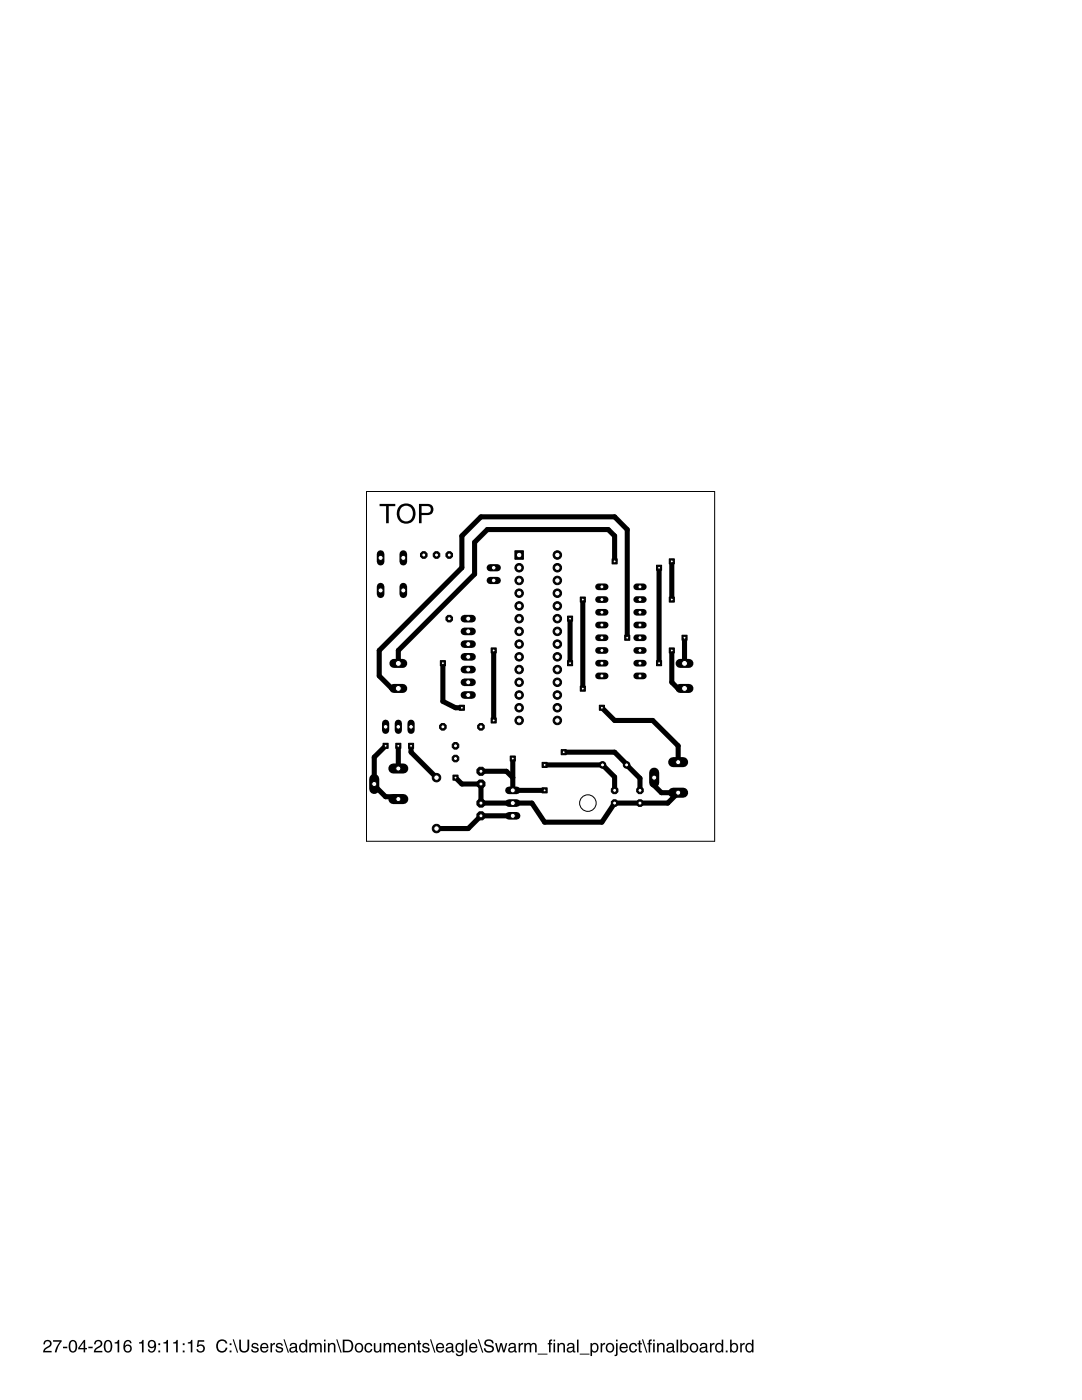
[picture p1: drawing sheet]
<svg xmlns="http://www.w3.org/2000/svg" width="216mm" height="279mm" viewBox="0 0 216 279" stroke-linecap="round" stroke-linejoin="round" font-family="sans-serif">
<g fill="#000">
<path d="M75.7 100.6v.4h1.3v3.4h.6v-3.4h1.3v-.4zM80.1 101.4a1.39 1.39 0 0 1 1.7-.2 1.39 1.39 0 0 1 .6 1.6 1.37 1.37 0 0 1-1.7 1.2 1.37 1.37 0 0 1-1-1.8zM79.7 101a2.02 2.02 0 0 0-.2 2.7 2.02 2.02 0 0 0 2.7 .5 2.01 2.01 0 0 0 .4-2.9 2.01 2.01 0 0 0-2.9-.3zM84.1 101h1.1a.68 .68 0 0 1 .8 .7 .68 .68 0 0 1-.8 .7h-1.1zM83.6 100.6v3.8h.5v-1.6a2.69 2.69 0 0 0 2-.2 1.13 1.13 0 0 0 .3-1.3 1.13 1.13 0 0 0-1.1-.7z"/>
<path d="M8.8 267.7l-.1 .6h.3a.52 .52 0 0 1 .4-.6 .52 .52 0 0 1 .6 .4 .52 .52 0 0 1-.5 .6l-.7 .6-.2 .6h1.7v-.3h-1.4l.3-.3a1.37 1.37 0 0 0 1.1-1.4 .86 .86 0 0 0-1.5-.2zM10.6 267.5v.3h1.4a4.6 4.6 0 0 0-1.1 2.1h.4l.3-1.1 .7-1.1v-.2zM12.6 268.8v.3h.8v-.3zM14.3 267.8l.2-.1a1.19 1.19 0 0 1 .4 1.7 .51 .51 0 0 1-.6 .2 .51 .51 0 0 1-.3-.6l.1-.9zM14 267.6a1.76 1.76 0 0 0 .2 2.3 1.07 1.07 0 0 0 1.2-1.5l-.1-.3a.79 .79 0 0 0-.5-.6 .79 .79 0 0 0-.8 .1zM16.7 267.4l-1.1 1.6v.3h1.1v.6h.3v-.6h.4v-.3h-.4v-1.6zM16.7 267.9v1.1h-.8zM17.6 268.8v.3h.9v-.3zM18.9 267.7l-.1 .6h.3a.52 .52 0 0 1 .4-.6 .52 .52 0 0 1 .6 .4 .52 .52 0 0 1-.5 .6l-.7 .6-.2 .6h1.7v-.3h-1.3l.2-.3a1.37 1.37 0 0 0 1.1-1.4 .86 .86 0 0 0-1.5-.2zM21.3 267.8l.3-.1a1.19 1.19 0 0 1 .4 1.7 .51 .51 0 0 1-.7 .2 .51 .51 0 0 1-.3-.6l.1-.9zM21 267.6a1.76 1.76 0 0 0 .2 2.3 1.07 1.07 0 0 0 1.2-1.5l-.1-.3a.79 .79 0 0 0-.5-.6 .79 .79 0 0 0-.8 .1zM22.9 267.9v.2h.6v1.8h.3v-2.5h-.3l-.2 .4zM25 267.6a1.53 1.53 0 0 0 .3 2.3 .8 .8 0 0 0 1-.9 .8 .8 0 0 0-1.4-.4 .61 .61 0 0 1 .2-.7 .61 .61 0 0 1 .8 0l.1 .2h.2a.74 .74 0 0 0-.5-.7 .74 .74 0 0 0-.7 .2zM25 269.1a.53 .53 0 0 1 1 0 .53 .53 0 0 1-1 0zM27.7 267.9v.2h.6v1.8h.4v-2.5h-.3l-.2 .4zM29.7 267.7a.8 .8 0 0 0 0 1.1 .8 .8 0 0 0 1.1 0 .66 .66 0 0 1-.2 .7 .66 .66 0 0 1-.7 .1l-.1-.3h-.3a.8 .8 0 0 0 .9 .6 .8 .8 0 0 0 .7-.9 1.47 1.47 0 0 0-.5-1.5 .84 .84 0 0 0-.9 .2zM29.8 268.3a.55 .55 0 0 1 1.1 0 .55 .55 0 0 1-1.1 0zM31.6 269.5v.4h.4v-.4zM31.6 268.1v.3h.4v-.3zM32.6 267.9v.2h.6v1.8h.3v-2.5h-.2l-.2 .4zM34.6 267.9v.2h.5v1.8h.4v-2.5h-.3l-.2 .4zM36.5 269.5v.4h.3v-.4zM36.5 268.1v.3h.3v-.3zM37.5 267.9v.2h.6v1.8h.3v-2.5h-.3l-.2 .4zM39.5 267.5l-.2 1.3h.2a.54 .54 0 0 1 .9-.1 .54 .54 0 0 1-.1 .8 .54 .54 0 0 1-.8-.2h-.3a.85 .85 0 0 0 1 .7 .85 .85 0 0 0 .6-1.1 .85 .85 0 0 0-1.2-.4l.1-.7h1.1v-.3zM43.4 267.7a1.32 1.32 0 0 0-.2 1.5 1.32 1.32 0 0 0 1.4 .7l.4-.2 .3-.4 .1-.3h-.4a.81 .81 0 0 1-.9 .6 .81 .81 0 0 1-.6-1 .81 .81 0 0 1 .5-1 .81 .81 0 0 1 1 .5h.4a1.08 1.08 0 0 0-.9-.8 1.08 1.08 0 0 0-1.1 .4zM45.8 269.5v.4h.4v-.4zM45.8 268.1v.3h.4v-.3zM46.4 267.3l.9 2.6h.2l-.8-2.6zM47.7 267.4v1.6a1 1 0 0 0 1.1 .9 1 1 0 0 0 .9-.9v-1.6h-.3v1.5a.65 .65 0 0 1-.7 .7 .65 .65 0 0 1-.6-.7v-1.5zM50.4 268.1l-.2 .5a1.47 1.47 0 0 0 1.1 .7 .46 .46 0 0 1-.4 .4 .46 .46 0 0 1-.5-.4h-.3a.73 .73 0 0 0 .9 .7 .73 .73 0 0 0 .5-1l-1-.3v-.2a.43 .43 0 0 1 .4-.2 .43 .43 0 0 1 .4 .3h.3a.73 .73 0 0 0-1.2-.5zM52.1 268.3a.95 .95 0 0 0-.1 1.2 .95 .95 0 0 0 1.2 .3l.3-.5h-.3a.52 .52 0 0 1-.6 .4 .52 .52 0 0 1-.4-.6h1.4a.84 .84 0 0 0-.4-1 .84 .84 0 0 0-1.1 .2zM52.4 268.4l.3-.1h.3l.3 .5h-1.1zM54 268v1.9h.3v-1.3l.3-.2 .3-.1v-.3l-.4 .1-.2 .2v-.3zM55.3 268.1l-.3 .5a1.47 1.47 0 0 0 1.2 .7 .46 .46 0 0 1-.5 .4 .46 .46 0 0 1-.4-.4h-.3a.73 .73 0 0 0 .8 .7 .73 .73 0 0 0 .6-1l-1-.3-.1-.2a.43 .43 0 0 1 .5-.2 .43 .43 0 0 1 .3 .3h.3a.73 .73 0 0 0-1.1-.5zM56.6 267.3l.8 2.6h.3l-.9-2.6zM58 268.1l-.2 .5h.3a.41 .41 0 0 1 .5-.3 .41 .41 0 0 1 .3 .4l-.6 .1a.6 .6 0 0 0-.5 1 .6 .6 0 0 0 1.1 0l.1-.1 .1 .2h.4v-.2l-.2-.1v-1.1a.79 .79 0 0 0-1.3-.4zM58.1 269.2l.9-.2a.54 .54 0 0 1-.3 .6 .54 .54 0 0 1-.6-.1zM59.9 268.3a.99 .99 0 0 0-.2 1.1 .99 .99 0 0 0 1.1 .5l.2-.3v.3h.3v-2.5h-.3v.9l-.6-.3zM60.1 268.4a.67 .67 0 0 1 .9 .3 .67 .67 0 0 1-.2 .9 .61 .61 0 0 1-.7-.2 .61 .61 0 0 1-.1-.7zM61.7 268v1.9h.3v-1a.41 .41 0 0 1 .3-.6 .41 .41 0 0 1 .5 .3v1.3h.3v-1.1a.39 .39 0 0 1 .4-.5 .39 .39 0 0 1 .4 .4v1.2h.3v-1.3a.61 .61 0 0 0-.4-.6 .61 .61 0 0 0-.7 .3 .61 .61 0 0 0-1.1 0v-.3zM64.6 268v1.9h.4v-1.9zM64.6 267.4v.3h.4v-.3zM65.4 268v1.9h.3v-1a.45 .45 0 0 1 .4-.6 .45 .45 0 0 1 .5 .5v1.1h.3v-1.3a.65 .65 0 0 0-.4-.6 .65 .65 0 0 0-.8 .3v-.3zM67.1 267.3l.8 2.6h.3l-.9-2.6zM68.4 267.4v2.5a2.04 2.04 0 0 0 1.7-.3 1.34 1.34 0 0 0-.7-2.2zM68.7 267.6a1.21 1.21 0 0 1 1.2 .3 1.09 1.09 0 0 1-.5 1.7h-.7zM71.2 268.1a.94 .94 0 0 0-.3 1.4 .94 .94 0 0 0 1.4 .1 .96 .96 0 0 0 0-1.2 .96 .96 0 0 0-1.1-.3zM71.3 268.4a.63 .63 0 0 1 .9 .6 .63 .63 0 0 1-.9 .6 .95 .95 0 0 1 0-1.2zM72.9 268.3a.95 .95 0 0 0-.1 1.2 .95 .95 0 0 0 1.2 .3l.3-.6h-.3a.5 .5 0 0 1-.6 .4 .5 .5 0 0 1-.4-.6 .5 .5 0 0 1 .4-.7 .5 .5 0 0 1 .6 .4h.3a.74 .74 0 0 0-.6-.7 .74 .74 0 0 0-.8 .3zM74.6 268v1.4a.62 .62 0 0 0 .5 .6 .62 .62 0 0 0 .7-.4v.3h.3v-1.9h-.3v1.1a.45 .45 0 0 1-.3 .5 .45 .45 0 0 1-.6-.3v-1.3zM76.5 268v1.9h.4v-1a.41 .41 0 0 1 .2-.6 .41 .41 0 0 1 .5 .3v1.3h.3v-1.1a.39 .39 0 0 1 .4-.5 .39 .39 0 0 1 .4 .4v1.2h.3v-1.3a.61 .61 0 0 0-.4-.6 .61 .61 0 0 0-.7 .3 .61 .61 0 0 0-1.1 0v-.3zM79.6 268.3a.95 .95 0 0 0-.1 1.2 .95 .95 0 0 0 1.2 .3l.3-.5h-.3a.52 .52 0 0 1-.6 .4 .52 .52 0 0 1-.4-.6h1.3a.84 .84 0 0 0-.4-1 .84 .84 0 0 0-1 .2zM79.9 268.4l.3-.1h.3l.2 .5h-1zM81.4 268v1.9h.3v-1a.45 .45 0 0 1 .4-.6 .45 .45 0 0 1 .5 .5v1.1h.3v-1.3a.65 .65 0 0 0-.5-.6 .65 .65 0 0 0-.7 .3v-.3zM83.4 267.5v.5h-.2v.3h.2v1.2a.45 .45 0 0 0 .6 .4v-.2l-.3-.2v-1.2h.3v-.3h-.3v-.5zM84.5 268.1l-.2 .5a1.47 1.47 0 0 0 1.1 .7 .46 .46 0 0 1-.4 .4 .46 .46 0 0 1-.5-.4h-.3a.73 .73 0 0 0 .9 .7 .73 .73 0 0 0 .5-1l-1-.3v-.2a.43 .43 0 0 1 .4-.2 .43 .43 0 0 1 .4 .3h.3a.73 .73 0 0 0-1.2-.5zM85.8 267.3l.9 2.6h.2l-.9-2.6zM87.2 268.3a.95 .95 0 0 0-.1 1.2 .95 .95 0 0 0 1.2 .3l.3-.5h-.3a.52 .52 0 0 1-.6 .4 .52 .52 0 0 1-.4-.6h1.3a.84 .84 0 0 0-.4-1 .84 .84 0 0 0-1 .2zM87.4 268.4l.4-.1h.3l.2 .5h-1zM89.2 268.1l-.2 .5h.3a.41 .41 0 0 1 .4-.3 .41 .41 0 0 1 .4 .4l-.6 .1a.6 .6 0 0 0-.5 1 .6 .6 0 0 0 1 0l.1-.1 .2 .2h.3v-.2l-.2-.1v-1.1a.79 .79 0 0 0-1.2-.4zM89.3 269.2l.8-.2a.54 .54 0 0 1-.2 .6 .54 .54 0 0 1-.7-.1zM91.3 268.4a.67 .67 0 0 1 .9 .3 .67 .67 0 0 1-.2 .9 .61 .61 0 0 1-.7-.2 .61 .61 0 0 1-.1-.7zM91.1 268.3a.98 .98 0 0 0-.2 1.1 .98 .98 0 0 0 1.1 .5l.2-.2a.52 .52 0 0 1-.3 .7 .52 .52 0 0 1-.7-.3h-.3a.8 .8 0 0 0 1 .5 .8 .8 0 0 0 .6-.9v-1.7h-.3v.3a.69 .69 0 0 0-1.1 0zM92.9 267.4v2.5h.3v-2.5zM93.8 268.3a.95 .95 0 0 0-.1 1.2 .95 .95 0 0 0 1.2 .3l.3-.5h-.3a.52 .52 0 0 1-.6 .4 .52 .52 0 0 1-.4-.6h1.4a.84 .84 0 0 0-.4-1 .84 .84 0 0 0-1.1 .2zM94.1 268.4l.3-.1h.3l.3 .5h-1.1zM95.3 267.3l.9 2.6h.2l-.8-2.6zM96.8 267.5a.65 .65 0 0 0-.2 .7 .65 .65 0 0 0 .6 .5l.5 .1a.46 .46 0 0 1 .5 .5 .46 .46 0 0 1-.6 .4l-.5-.2-.2-.4h-.3a1.02 1.02 0 0 0 .9 .9 1.02 1.02 0 0 0 1.1-.8l-.3-.6-1-.3a.44 .44 0 0 1-.3-.6 .44 .44 0 0 1 .7-.1l.4 .2 .1 .3h.3a.95 .95 0 0 0-.6-.8 .95 .95 0 0 0-1.1 .2zM98.8 268l.5 1.9h.3l.4-1.4 .4 1.4h.3l.5-1.9h-.3l-.4 1.5-.3-1.5h-.4l-.3 1.5-.4-1.5zM101.7 268.1l-.2 .5h.3a.41 .41 0 0 1 .4-.3 .41 .41 0 0 1 .4 .4l-.6 .1a.6 .6 0 0 0-.5 1 .6 .6 0 0 0 1 0l.1-.1 .2 .2h.3v-.2l-.2-.1v-1.1a.79 .79 0 0 0-1.2-.4zM101.7 269.2l.9-.2a.54 .54 0 0 1-.2 .6 .54 .54 0 0 1-.7-.1zM103.5 268v1.9h.3v-1.3l.3-.2 .3-.1v-.3l-.4 .1-.2 .2v-.3zM104.6 268v1.9h.3v-1a.41 .41 0 0 1 .3-.6 .41 .41 0 0 1 .5 .3v1.3h.3v-1.1a.39 .39 0 0 1 .3-.5 .39 .39 0 0 1 .5 .4v1.2h.3v-1.3a.61 .61 0 0 0-.5-.6 .61 .61 0 0 0-.6 .3 .61 .61 0 0 0-1.1 0v-.3zM107.3 270.2v.1h2v-.1zM109.7 267.4l-.1 .6h-.3v.3h.3v1.6h.3v-1.6h.3v-.3h-.3v-.3l.3-.1v-.3zM110.5 268v1.9h.3v-1.9zM110.5 267.4v.3h.3v-.3zM111.2 268v1.9h.3v-1a.45 .45 0 0 1 .4-.6 .45 .45 0 0 1 .5 .5v1.1h.3v-1.3a.65 .65 0 0 0-.4-.6 .65 .65 0 0 0-.8 .3v-.3zM113.4 268.1l-.2 .5h.3a.41 .41 0 0 1 .4-.3 .41 .41 0 0 1 .4 .4l-.7 .1a.6 .6 0 0 0-.4 1 .6 .6 0 0 0 1 0l.1-.1 .2 .2h.3v-.2l-.2-.1v-1.1a.79 .79 0 0 0-1.2-.4zM113.4 269.2l.9-.2a.54 .54 0 0 1-.2 .6 .54 .54 0 0 1-.7-.1zM115.1 267.4v2.5h.3v-2.5zM115.7 270.2v.1h1.9v-.1zM118.3 268.4a.62 .62 0 0 1 .8 .1 .62 .62 0 0 1 0 .8 .52 .52 0 0 1-.7 .3 .52 .52 0 0 1-.3-.7zM117.8 268v2.6h.3v-.9a.78 .78 0 0 0 1 .1 .78 .78 0 0 0 .3-.9 .74 .74 0 0 0-.4-.8 .74 .74 0 0 0-.9 .2v-.3zM119.8 268v1.9h.4v-1.3l.2-.2 .3-.1v-.3l-.3 .1-.3 .2v-.3zM121.2 268.1a.94 .94 0 0 0-.2 1.4 .94 .94 0 0 0 1.4 .1 .96 .96 0 0 0 0-1.2 .96 .96 0 0 0-1.2-.3zM121.4 268.4a.63 .63 0 0 1 .9 .6 .63 .63 0 0 1-.9 .6 .95 .95 0 0 1 0-1.2zM122.9 268v2.3l-.3 .1 .1 .2h.4l.1-.3v-2.3zM122.9 267.4v.3h.3v-.3zM123.8 268.3a.95 .95 0 0 0-.1 1.2 .95 .95 0 0 0 1.2 .3l.4-.5h-.3a.52 .52 0 0 1-.7 .4 .52 .52 0 0 1-.4-.6h1.4a.84 .84 0 0 0-.4-1 .84 .84 0 0 0-1.1 .2zM124.1 268.4l.4-.1h.3l.2 .5h-1.1zM125.7 268.3a.95 .95 0 0 0-.1 1.2 .95 .95 0 0 0 1.2 .3l.3-.6h-.3a.5 .5 0 0 1-.6 .4 .5 .5 0 0 1-.3-.6 .5 .5 0 0 1 .3-.7 .5 .5 0 0 1 .6 .4h.3a.74 .74 0 0 0-.5-.7 .74 .74 0 0 0-.9 .3zM127.5 267.5v.5h-.3v.3h.3v1.2a.45 .45 0 0 0 .6 .4v-.2l-.3-.2v-1.2h.3v-.3h-.3v-.5zM128.1 267.3l.9 2.6h.2l-.9-2.6zM129.6 267.4l-.2 .6h-.2v.3h.2v1.6h.3v-1.6h.3v-.3h-.3v-.3l.3-.1v-.3zM130.3 268v1.9h.3v-1.9zM130.3 267.4v.3h.3v-.3zM131.1 268v1.9h.3v-1a.45 .45 0 0 1 .4-.6 .45 .45 0 0 1 .5 .5v1.1h.3v-1.3a.65 .65 0 0 0-.5-.6 .65 .65 0 0 0-.7 .3v-.3zM133.3 268.1l-.3 .5h.3a.41 .41 0 0 1 .5-.3 .41 .41 0 0 1 .3 .4l-.6 .1a.6 .6 0 0 0-.4 1 .6 .6 0 0 0 1 0l.1-.1 .2 .2h.3v-.2l-.2-.1v-1.1a.79 .79 0 0 0-1.2-.4zM133.3 269.2l.9-.2a.54 .54 0 0 1-.2 .6 .54 .54 0 0 1-.7-.1zM135 267.4v2.5h.3v-2.5zM135.8 267.4v2.5h.2v-.2a.77 .77 0 0 0 1 .2 .77 .77 0 0 0 .4-1 .75 .75 0 0 0-.4-.8 .75 .75 0 0 0-.9 .2v-.9zM136.2 268.4a.62 .62 0 0 1 .8 .1 .62 .62 0 0 1 0 .8 .52 .52 0 0 1-.7 .3 .52 .52 0 0 1-.2-.7zM138 268.1a.94 .94 0 0 0-.2 1.4 .94 .94 0 0 0 1.3 .1 .96 .96 0 0 0 .1-1.2 .96 .96 0 0 0-1.2-.3zM138.1 268.4a.63 .63 0 0 1 .9 .6 .63 .63 0 0 1-.9 .6 .95 .95 0 0 1 0-1.2zM139.9 268.1l-.2 .5h.3a.41 .41 0 0 1 .4-.3 .41 .41 0 0 1 .4 .4l-.7 .1a.6 .6 0 0 0-.4 1 .6 .6 0 0 0 1 0l.1-.1 .2 .2h.3v-.2l-.2-.1v-1.1a.79 .79 0 0 0-1.2-.4zM139.9 269.2l.9-.2a.54 .54 0 0 1-.2 .6 .54 .54 0 0 1-.7-.1zM141.7 268v1.9h.3v-1.3l.3-.2 .3-.1v-.3l-.4 .1-.2 .2v-.3zM142.9 268.3a.99 .99 0 0 0-.1 1.1 .99 .99 0 0 0 1 .5l.2-.3v.3h.3v-2.5h-.3v.9l-.6-.3zM143.2 268.4a.67 .67 0 0 1 .8 .3 .67 .67 0 0 1-.2 .9 .61 .61 0 0 1-.7-.2 .61 .61 0 0 1-.1-.7zM144.8 269.5v.4h.4v-.4zM145.7 267.4v2.5h.3v-.2a.77 .77 0 0 0 1 .2 .77 .77 0 0 0 .3-1 .75 .75 0 0 0-.4-.8 .75 .75 0 0 0-.9 .2v-.9zM146.1 268.4a.62 .62 0 0 1 .8 .1 .62 .62 0 0 1 0 .8 .52 .52 0 0 1-.7 .3 .52 .52 0 0 1-.2-.7zM147.7 268v1.9h.3v-1.3l.3-.2 .3-.1v-.3l-.4 .1-.2 .2v-.3zM148.9 268.3a.99 .99 0 0 0-.1 1.1 .99 .99 0 0 0 1 .5l.3-.3v.3h.2v-2.5h-.3v.9l-.5-.3zM149.2 268.4a.67 .67 0 0 1 .8 .3 .67 .67 0 0 1-.1 .9 .61 .61 0 0 1-.8-.2 .61 .61 0 0 1 0-.7z"/>
</g>
<g fill="none" stroke="#000" stroke-width="1">
<path d="M116.3 119.7v17.7M122.6 112v-5l-1.2-1.3h-24.2l-2.5 2.5v6.4l-15.2 15.2v2.6M131.5 113.3v19.1M134 112v7.7M88.4 132.4v7.6l2.5 1.2h1.3M98.5 129.8v14M113.7 123.5v8.9M125.2 127.3v-21.6l-2.6-2.6h-26.6l-3.8 3.9v6.3l-16.5 16.5v5.1l2.5 2.5h1.3M134 129.8v6.4l1.3 1.2h1.3M136.6 127.3v5.1M76.9 148.8l-2.2 2.3v5.6l2.2 2.3h2.1l.5 .5M79.5 148.8v4.6"/>
<path d="M82 148.8v1.3l5.1 5.1M90.9 155.2l1.3 1.3h3.8v3.8h10.1l2.6 3.8h11.4l2.5-3.8h10.6l2.1-2.1h-3.3l-1.8-1.7v-1l.3-.3M96 153.9h5l1.3 1.3M102.3 151.4v6.3h6.4M108.7 152.7h11.5l2.4 2.4v2.6M112.5 150.1h10.1l5.1 5.2v2.4M120.1 141.2l2.5 2.6h7.6l5.1 5v3.3M102.3 162.8h-6.3l-2.6 2.6h-6.3"/>
</g>
<circle cx="127.7" cy="157.7" r=".71" fill="#000" stroke="#000" stroke-width=".2"/>
<circle cx="127.7" cy="157.7" r=".4" fill="#fff" stroke="#000" stroke-width=".2"/>
<circle cx="127.7" cy="160.3" r=".71" fill="#000" stroke="#000" stroke-width=".2"/>
<circle cx="127.7" cy="160.3" r=".4" fill="#fff" stroke="#000" stroke-width=".2"/>
<circle cx="122.6" cy="157.7" r=".71" fill="#000" stroke="#000" stroke-width=".2"/>
<circle cx="122.6" cy="157.7" r=".4" fill="#fff" stroke="#000" stroke-width=".2"/>
<circle cx="122.6" cy="160.3" r=".71" fill="#000" stroke="#000" stroke-width=".2"/>
<circle cx="122.6" cy="160.3" r=".4" fill="#fff" stroke="#000" stroke-width=".2"/>
<circle cx="96" cy="162.8" r=".87" fill="#000" stroke="#000" stroke-width=".2"/>
<circle cx="96" cy="162.8" r=".4" fill="#fff" stroke="#000" stroke-width=".2"/>
<circle cx="96" cy="160.3" r=".87" fill="#000" stroke="#000" stroke-width=".2"/>
<circle cx="96" cy="160.3" r=".4" fill="#fff" stroke="#000" stroke-width=".2"/>
<circle cx="96" cy="153.9" r=".87" fill="#000" stroke="#000" stroke-width=".2"/>
<circle cx="96" cy="153.9" r=".4" fill="#fff" stroke="#000" stroke-width=".2"/>
<circle cx="96" cy="156.5" r=".87" fill="#000" stroke="#000" stroke-width=".2"/>
<circle cx="96" cy="156.5" r=".4" fill="#fff" stroke="#000" stroke-width=".2"/>
<path d="M101.6 162.8h1.5" fill="none" stroke="#000" stroke-width="1.5"/>
<circle cx="102.3" cy="162.8" r=".51" fill="#fff" stroke="#000" stroke-width=".2"/>
<path d="M101.6 160.3h1.5" fill="none" stroke="#000" stroke-width="1.5"/>
<circle cx="102.3" cy="160.3" r=".51" fill="#fff" stroke="#000" stroke-width=".2"/>
<path d="M101.6 157.7h1.5" fill="none" stroke="#000" stroke-width="1.5"/>
<circle cx="102.3" cy="157.7" r=".51" fill="#fff" stroke="#000" stroke-width=".2"/>
<path d="M119.4 117.1h1.4" fill="none" stroke="#000" stroke-width="1.3"/>
<circle cx="120.1" cy="117.1" r=".4" fill="#fff" stroke="#000" stroke-width=".2"/>
<path d="M119.4 119.7h1.4" fill="none" stroke="#000" stroke-width="1.3"/>
<circle cx="120.1" cy="119.7" r=".4" fill="#fff" stroke="#000" stroke-width=".2"/>
<path d="M119.4 132.4h1.4" fill="none" stroke="#000" stroke-width="1.3"/>
<circle cx="120.1" cy="132.4" r=".4" fill="#fff" stroke="#000" stroke-width=".2"/>
<path d="M119.4 134.9h1.4" fill="none" stroke="#000" stroke-width="1.3"/>
<circle cx="120.1" cy="134.9" r=".4" fill="#fff" stroke="#000" stroke-width=".2"/>
<path d="M119.4 122.2h1.4" fill="none" stroke="#000" stroke-width="1.3"/>
<circle cx="120.1" cy="122.2" r=".4" fill="#fff" stroke="#000" stroke-width=".2"/>
<path d="M119.4 124.7h1.4" fill="none" stroke="#000" stroke-width="1.3"/>
<circle cx="120.1" cy="124.7" r=".4" fill="#fff" stroke="#000" stroke-width=".2"/>
<path d="M119.4 129.8h1.4" fill="none" stroke="#000" stroke-width="1.3"/>
<circle cx="120.1" cy="129.8" r=".4" fill="#fff" stroke="#000" stroke-width=".2"/>
<path d="M119.4 127.3h1.4" fill="none" stroke="#000" stroke-width="1.3"/>
<circle cx="120.1" cy="127.3" r=".4" fill="#fff" stroke="#000" stroke-width=".2"/>
<path d="M127 134.9h1.4" fill="none" stroke="#000" stroke-width="1.3"/>
<circle cx="127.7" cy="134.9" r=".4" fill="#fff" stroke="#000" stroke-width=".2"/>
<path d="M127 132.4h1.4" fill="none" stroke="#000" stroke-width="1.3"/>
<circle cx="127.7" cy="132.4" r=".4" fill="#fff" stroke="#000" stroke-width=".2"/>
<path d="M127 129.8h1.4" fill="none" stroke="#000" stroke-width="1.3"/>
<circle cx="127.7" cy="129.8" r=".4" fill="#fff" stroke="#000" stroke-width=".2"/>
<path d="M127 127.3h1.4" fill="none" stroke="#000" stroke-width="1.3"/>
<circle cx="127.7" cy="127.3" r=".4" fill="#fff" stroke="#000" stroke-width=".2"/>
<path d="M127 124.7h1.4" fill="none" stroke="#000" stroke-width="1.3"/>
<circle cx="127.7" cy="124.7" r=".4" fill="#fff" stroke="#000" stroke-width=".2"/>
<path d="M127 122.2h1.4" fill="none" stroke="#000" stroke-width="1.3"/>
<circle cx="127.7" cy="122.2" r=".4" fill="#fff" stroke="#000" stroke-width=".2"/>
<path d="M127 119.7h1.4" fill="none" stroke="#000" stroke-width="1.3"/>
<circle cx="127.7" cy="119.7" r=".4" fill="#fff" stroke="#000" stroke-width=".2"/>
<path d="M127 117.1h1.4" fill="none" stroke="#000" stroke-width="1.3"/>
<circle cx="127.7" cy="117.1" r=".4" fill="#fff" stroke="#000" stroke-width=".2"/>
<path d="M78.5 153.4h2" fill="none" stroke="#000" stroke-width="2"/>
<circle cx="79.5" cy="153.4" r=".51" fill="#fff" stroke="#000" stroke-width=".2"/>
<path d="M78.5 159.5h2" fill="none" stroke="#000" stroke-width="2"/>
<circle cx="79.5" cy="159.5" r=".51" fill="#fff" stroke="#000" stroke-width=".2"/>
<path d="M74.7 155.5v2" fill="none" stroke="#000" stroke-width="2"/>
<circle cx="74.7" cy="156.5" r=".51" fill="#fff" stroke="#000" stroke-width=".2"/>
<path d="M134.3 152.1h2" fill="none" stroke="#000" stroke-width="2"/>
<circle cx="135.3" cy="152.1" r=".51" fill="#fff" stroke="#000" stroke-width=".2"/>
<path d="M134.3 158.2h2" fill="none" stroke="#000" stroke-width="2"/>
<circle cx="135.3" cy="158.2" r=".51" fill="#fff" stroke="#000" stroke-width=".2"/>
<path d="M130.5 154.2v2" fill="none" stroke="#000" stroke-width="2"/>
<circle cx="130.5" cy="155.2" r=".51" fill="#fff" stroke="#000" stroke-width=".2"/>
<path d="M76.9 144.3v1.5" fill="none" stroke="#000" stroke-width="1.4"/>
<circle cx="76.9" cy="145.1" r=".47" fill="#fff" stroke="#000" stroke-width=".2"/>
<path d="M79.5 144.3v1.5" fill="none" stroke="#000" stroke-width="1.4"/>
<circle cx="79.5" cy="145.1" r=".47" fill="#fff" stroke="#000" stroke-width=".2"/>
<path d="M82 144.3v1.5" fill="none" stroke="#000" stroke-width="1.4"/>
<circle cx="82" cy="145.1" r=".47" fill="#fff" stroke="#000" stroke-width=".2"/>
<circle cx="87.1" cy="110.8" r=".71" fill="#000" stroke="#000" stroke-width=".2"/>
<circle cx="87.1" cy="110.8" r=".4" fill="#fff" stroke="#000" stroke-width=".2"/>
<circle cx="84.6" cy="110.8" r=".71" fill="#000" stroke="#000" stroke-width=".2"/>
<circle cx="84.6" cy="110.8" r=".4" fill="#fff" stroke="#000" stroke-width=".2"/>
<circle cx="90.9" cy="148.8" r=".71" fill="#000" stroke="#000" stroke-width=".2"/>
<circle cx="90.9" cy="148.8" r=".4" fill="#fff" stroke="#000" stroke-width=".2"/>
<circle cx="90.9" cy="151.4" r=".71" fill="#000" stroke="#000" stroke-width=".2"/>
<circle cx="90.9" cy="151.4" r=".4" fill="#fff" stroke="#000" stroke-width=".2"/>
<circle cx="125" cy="152.7" r=".66" fill="#000" stroke="#000" stroke-width=".2"/>
<circle cx="125" cy="152.7" r=".4" fill="#fff" stroke="#000" stroke-width=".2"/>
<circle cx="120.2" cy="152.7" r=".66" fill="#000" stroke="#000" stroke-width=".2"/>
<circle cx="120.2" cy="152.7" r=".4" fill="#fff" stroke="#000" stroke-width=".2"/>
<circle cx="89.6" cy="123.5" r=".71" fill="#000" stroke="#000" stroke-width=".2"/>
<circle cx="89.6" cy="123.5" r=".4" fill="#fff" stroke="#000" stroke-width=".2"/>
<circle cx="89.6" cy="110.8" r=".71" fill="#000" stroke="#000" stroke-width=".2"/>
<circle cx="89.6" cy="110.8" r=".4" fill="#fff" stroke="#000" stroke-width=".2"/>
<circle cx="88.4" cy="145.1" r=".71" fill="#000" stroke="#000" stroke-width=".2"/>
<circle cx="88.4" cy="145.1" r=".4" fill="#fff" stroke="#000" stroke-width=".2"/>
<circle cx="96" cy="145.1" r=".71" fill="#000" stroke="#000" stroke-width=".2"/>
<circle cx="96" cy="145.1" r=".4" fill="#fff" stroke="#000" stroke-width=".2"/>
<path d="M75.9 117.1v1.5" fill="none" stroke="#000" stroke-width="1.5"/>
<circle cx="75.9" cy="117.8" r=".51" fill="#fff" stroke="#000" stroke-width=".2"/>
<path d="M80.5 117.1v1.5" fill="none" stroke="#000" stroke-width="1.5"/>
<circle cx="80.5" cy="117.8" r=".51" fill="#fff" stroke="#000" stroke-width=".2"/>
<path d="M75.9 110.6v1.5" fill="none" stroke="#000" stroke-width="1.5"/>
<circle cx="75.9" cy="111.3" r=".51" fill="#fff" stroke="#000" stroke-width=".2"/>
<path d="M80.5 110.6v1.5" fill="none" stroke="#000" stroke-width="1.5"/>
<circle cx="80.5" cy="111.3" r=".51" fill="#fff" stroke="#000" stroke-width=".2"/>
<path d="M92.7 123.5h1.5" fill="none" stroke="#000" stroke-width="1.5"/>
<circle cx="93.4" cy="123.5" r=".51" fill="#fff" stroke="#000" stroke-width=".2"/>
<path d="M92.7 126h1.5" fill="none" stroke="#000" stroke-width="1.5"/>
<circle cx="93.4" cy="126" r=".51" fill="#fff" stroke="#000" stroke-width=".2"/>
<path d="M92.7 128.5h1.5" fill="none" stroke="#000" stroke-width="1.5"/>
<circle cx="93.4" cy="128.5" r=".51" fill="#fff" stroke="#000" stroke-width=".2"/>
<path d="M92.7 131.1h1.5" fill="none" stroke="#000" stroke-width="1.5"/>
<circle cx="93.4" cy="131.1" r=".51" fill="#fff" stroke="#000" stroke-width=".2"/>
<path d="M92.7 133.6h1.5" fill="none" stroke="#000" stroke-width="1.5"/>
<circle cx="93.4" cy="133.6" r=".51" fill="#fff" stroke="#000" stroke-width=".2"/>
<path d="M92.7 136.2h1.5" fill="none" stroke="#000" stroke-width="1.5"/>
<circle cx="93.4" cy="136.2" r=".51" fill="#fff" stroke="#000" stroke-width=".2"/>
<path d="M92.7 138.7h1.5" fill="none" stroke="#000" stroke-width="1.5"/>
<circle cx="93.4" cy="138.7" r=".51" fill="#fff" stroke="#000" stroke-width=".2"/>
<path d="M97.8 113.3h1.4" fill="none" stroke="#000" stroke-width="1.4"/>
<circle cx="98.5" cy="113.3" r=".47" fill="#fff" stroke="#000" stroke-width=".2"/>
<path d="M97.8 115.8h1.4" fill="none" stroke="#000" stroke-width="1.4"/>
<circle cx="98.5" cy="115.8" r=".47" fill="#fff" stroke="#000" stroke-width=".2"/>
<path d="M102.7 109.9h1.7v1.7h-1.7z" fill="#000" stroke="#000" stroke-width=".2"/>
<circle cx="103.6" cy="110.8" r=".55" fill="#fff" stroke="#000" stroke-width=".2"/>
<circle cx="103.6" cy="113.3" r=".85" fill="#000" stroke="#000" stroke-width=".2"/>
<circle cx="103.6" cy="113.3" r=".55" fill="#fff" stroke="#000" stroke-width=".2"/>
<circle cx="103.6" cy="115.8" r=".85" fill="#000" stroke="#000" stroke-width=".2"/>
<circle cx="103.6" cy="115.8" r=".55" fill="#fff" stroke="#000" stroke-width=".2"/>
<circle cx="103.6" cy="118.4" r=".85" fill="#000" stroke="#000" stroke-width=".2"/>
<circle cx="103.6" cy="118.4" r=".55" fill="#fff" stroke="#000" stroke-width=".2"/>
<circle cx="103.6" cy="120.9" r=".85" fill="#000" stroke="#000" stroke-width=".2"/>
<circle cx="103.6" cy="120.9" r=".55" fill="#fff" stroke="#000" stroke-width=".2"/>
<circle cx="103.6" cy="123.5" r=".85" fill="#000" stroke="#000" stroke-width=".2"/>
<circle cx="103.6" cy="123.5" r=".55" fill="#fff" stroke="#000" stroke-width=".2"/>
<circle cx="103.6" cy="126" r=".85" fill="#000" stroke="#000" stroke-width=".2"/>
<circle cx="103.6" cy="126" r=".55" fill="#fff" stroke="#000" stroke-width=".2"/>
<circle cx="103.6" cy="128.5" r=".85" fill="#000" stroke="#000" stroke-width=".2"/>
<circle cx="103.6" cy="128.5" r=".55" fill="#fff" stroke="#000" stroke-width=".2"/>
<circle cx="103.6" cy="131.1" r=".85" fill="#000" stroke="#000" stroke-width=".2"/>
<circle cx="103.6" cy="131.1" r=".55" fill="#fff" stroke="#000" stroke-width=".2"/>
<circle cx="103.6" cy="133.6" r=".85" fill="#000" stroke="#000" stroke-width=".2"/>
<circle cx="103.6" cy="133.6" r=".55" fill="#fff" stroke="#000" stroke-width=".2"/>
<circle cx="103.6" cy="136.2" r=".85" fill="#000" stroke="#000" stroke-width=".2"/>
<circle cx="103.6" cy="136.2" r=".55" fill="#fff" stroke="#000" stroke-width=".2"/>
<circle cx="103.6" cy="138.7" r=".85" fill="#000" stroke="#000" stroke-width=".2"/>
<circle cx="103.6" cy="138.7" r=".55" fill="#fff" stroke="#000" stroke-width=".2"/>
<circle cx="103.6" cy="141.2" r=".85" fill="#000" stroke="#000" stroke-width=".2"/>
<circle cx="103.6" cy="141.2" r=".55" fill="#fff" stroke="#000" stroke-width=".2"/>
<circle cx="103.6" cy="143.8" r=".85" fill="#000" stroke="#000" stroke-width=".2"/>
<circle cx="103.6" cy="143.8" r=".55" fill="#fff" stroke="#000" stroke-width=".2"/>
<circle cx="111.2" cy="143.8" r=".85" fill="#000" stroke="#000" stroke-width=".2"/>
<circle cx="111.2" cy="143.8" r=".55" fill="#fff" stroke="#000" stroke-width=".2"/>
<circle cx="111.2" cy="141.2" r=".85" fill="#000" stroke="#000" stroke-width=".2"/>
<circle cx="111.2" cy="141.2" r=".55" fill="#fff" stroke="#000" stroke-width=".2"/>
<circle cx="111.2" cy="138.7" r=".85" fill="#000" stroke="#000" stroke-width=".2"/>
<circle cx="111.2" cy="138.7" r=".55" fill="#fff" stroke="#000" stroke-width=".2"/>
<circle cx="111.2" cy="136.2" r=".85" fill="#000" stroke="#000" stroke-width=".2"/>
<circle cx="111.2" cy="136.2" r=".55" fill="#fff" stroke="#000" stroke-width=".2"/>
<circle cx="111.2" cy="133.6" r=".85" fill="#000" stroke="#000" stroke-width=".2"/>
<circle cx="111.2" cy="133.6" r=".55" fill="#fff" stroke="#000" stroke-width=".2"/>
<circle cx="111.2" cy="131.1" r=".85" fill="#000" stroke="#000" stroke-width=".2"/>
<circle cx="111.2" cy="131.1" r=".55" fill="#fff" stroke="#000" stroke-width=".2"/>
<circle cx="111.2" cy="128.5" r=".85" fill="#000" stroke="#000" stroke-width=".2"/>
<circle cx="111.2" cy="128.5" r=".55" fill="#fff" stroke="#000" stroke-width=".2"/>
<circle cx="111.2" cy="126" r=".85" fill="#000" stroke="#000" stroke-width=".2"/>
<circle cx="111.2" cy="126" r=".55" fill="#fff" stroke="#000" stroke-width=".2"/>
<circle cx="111.2" cy="123.5" r=".85" fill="#000" stroke="#000" stroke-width=".2"/>
<circle cx="111.2" cy="123.5" r=".55" fill="#fff" stroke="#000" stroke-width=".2"/>
<circle cx="111.2" cy="120.9" r=".85" fill="#000" stroke="#000" stroke-width=".2"/>
<circle cx="111.2" cy="120.9" r=".55" fill="#fff" stroke="#000" stroke-width=".2"/>
<circle cx="111.2" cy="118.4" r=".85" fill="#000" stroke="#000" stroke-width=".2"/>
<circle cx="111.2" cy="118.4" r=".55" fill="#fff" stroke="#000" stroke-width=".2"/>
<circle cx="111.2" cy="115.8" r=".85" fill="#000" stroke="#000" stroke-width=".2"/>
<circle cx="111.2" cy="115.8" r=".55" fill="#fff" stroke="#000" stroke-width=".2"/>
<circle cx="111.2" cy="113.3" r=".85" fill="#000" stroke="#000" stroke-width=".2"/>
<circle cx="111.2" cy="113.3" r=".55" fill="#fff" stroke="#000" stroke-width=".2"/>
<circle cx="111.2" cy="110.8" r=".85" fill="#000" stroke="#000" stroke-width=".2"/>
<circle cx="111.2" cy="110.8" r=".55" fill="#fff" stroke="#000" stroke-width=".2"/>
<path d="M135.7 137.4h1.8" fill="none" stroke="#000" stroke-width="1.8"/>
<circle cx="136.6" cy="137.4" r=".59" fill="#fff" stroke="#000" stroke-width=".2"/>
<path d="M135.7 132.4h1.8" fill="none" stroke="#000" stroke-width="1.8"/>
<circle cx="136.6" cy="132.4" r=".59" fill="#fff" stroke="#000" stroke-width=".2"/>
<path d="M78.6 132.4h1.8" fill="none" stroke="#000" stroke-width="1.8"/>
<circle cx="79.5" cy="132.4" r=".59" fill="#fff" stroke="#000" stroke-width=".2"/>
<path d="M78.6 137.4h1.8" fill="none" stroke="#000" stroke-width="1.8"/>
<circle cx="79.5" cy="137.4" r=".59" fill="#fff" stroke="#000" stroke-width=".2"/>
<circle cx="87.1" cy="155.2" r=".85" fill="#000" stroke="#000" stroke-width=".2"/>
<circle cx="87.1" cy="155.2" r=".55" fill="#fff" stroke="#000" stroke-width=".2"/>
<circle cx="87.1" cy="165.4" r=".85" fill="#000" stroke="#000" stroke-width=".2"/>
<circle cx="87.1" cy="165.4" r=".55" fill="#fff" stroke="#000" stroke-width=".2"/>
<path d="M76.4 148.3h1v1.1h-1z" fill="#000" stroke="#000" stroke-width=".2"/>
<circle cx="76.9" cy="148.8" r=".3" fill="#fff" stroke="#000" stroke-width=".2"/>
<path d="M90.4 154.7h1v1h-1z" fill="#000" stroke="#000" stroke-width=".2"/>
<circle cx="90.9" cy="155.2" r=".3" fill="#fff" stroke="#000" stroke-width=".2"/>
<path d="M101.8 150.9h1v1h-1z" fill="#000" stroke="#000" stroke-width=".2"/>
<circle cx="102.3" cy="151.4" r=".3" fill="#fff" stroke="#000" stroke-width=".2"/>
<path d="M98 143.3h1v1h-1z" fill="#000" stroke="#000" stroke-width=".2"/>
<circle cx="98.5" cy="143.8" r=".3" fill="#fff" stroke="#000" stroke-width=".2"/>
<path d="M108.2 157.2h1v1h-1z" fill="#000" stroke="#000" stroke-width=".2"/>
<circle cx="108.7" cy="157.7" r=".3" fill="#fff" stroke="#000" stroke-width=".2"/>
<path d="M98 129.3h1v1h-1z" fill="#000" stroke="#000" stroke-width=".2"/>
<circle cx="98.5" cy="129.8" r=".3" fill="#fff" stroke="#000" stroke-width=".2"/>
<path d="M112 149.6h1v1h-1z" fill="#000" stroke="#000" stroke-width=".2"/>
<circle cx="112.5" cy="150.1" r=".3" fill="#fff" stroke="#000" stroke-width=".2"/>
<path d="M108.2 152.1h1v1.1h-1z" fill="#000" stroke="#000" stroke-width=".2"/>
<circle cx="108.7" cy="152.7" r=".3" fill="#fff" stroke="#000" stroke-width=".2"/>
<path d="M79 148.3h1v1.1h-1z" fill="#000" stroke="#000" stroke-width=".2"/>
<circle cx="79.5" cy="148.8" r=".3" fill="#fff" stroke="#000" stroke-width=".2"/>
<path d="M81.5 148.3h1v1.1h-1z" fill="#000" stroke="#000" stroke-width=".2"/>
<circle cx="82" cy="148.8" r=".3" fill="#fff" stroke="#000" stroke-width=".2"/>
<path d="M122.1 111.5h1v1h-1z" fill="#000" stroke="#000" stroke-width=".2"/>
<circle cx="122.6" cy="112" r=".3" fill="#fff" stroke="#000" stroke-width=".2"/>
<path d="M136.1 126.8h1v1h-1z" fill="#000" stroke="#000" stroke-width=".2"/>
<circle cx="136.6" cy="127.3" r=".3" fill="#fff" stroke="#000" stroke-width=".2"/>
<path d="M133.5 129.3h1.1v1h-1.1z" fill="#000" stroke="#000" stroke-width=".2"/>
<circle cx="134" cy="129.8" r=".3" fill="#fff" stroke="#000" stroke-width=".2"/>
<path d="M124.7 126.8h1v1h-1z" fill="#000" stroke="#000" stroke-width=".2"/>
<circle cx="125.2" cy="127.3" r=".3" fill="#fff" stroke="#000" stroke-width=".2"/>
<path d="M113.2 123h1.1v1h-1.1z" fill="#000" stroke="#000" stroke-width=".2"/>
<circle cx="113.7" cy="123.5" r=".3" fill="#fff" stroke="#000" stroke-width=".2"/>
<path d="M113.2 131.8h1.1v1.1h-1.1z" fill="#000" stroke="#000" stroke-width=".2"/>
<circle cx="113.7" cy="132.4" r=".3" fill="#fff" stroke="#000" stroke-width=".2"/>
<path d="M131 112.8h1v1h-1z" fill="#000" stroke="#000" stroke-width=".2"/>
<circle cx="131.5" cy="113.3" r=".3" fill="#fff" stroke="#000" stroke-width=".2"/>
<path d="M131 131.8h1v1.1h-1z" fill="#000" stroke="#000" stroke-width=".2"/>
<circle cx="131.5" cy="132.4" r=".3" fill="#fff" stroke="#000" stroke-width=".2"/>
<path d="M133.5 111.5h1.1v1h-1.1z" fill="#000" stroke="#000" stroke-width=".2"/>
<circle cx="134" cy="112" r=".3" fill="#fff" stroke="#000" stroke-width=".2"/>
<path d="M133.5 119.1h1.1v1.1h-1.1z" fill="#000" stroke="#000" stroke-width=".2"/>
<circle cx="134" cy="119.7" r=".3" fill="#fff" stroke="#000" stroke-width=".2"/>
<path d="M115.8 136.9h1v1h-1z" fill="#000" stroke="#000" stroke-width=".2"/>
<circle cx="116.3" cy="137.4" r=".3" fill="#fff" stroke="#000" stroke-width=".2"/>
<path d="M115.8 119.1h1v1.1h-1z" fill="#000" stroke="#000" stroke-width=".2"/>
<circle cx="116.3" cy="119.7" r=".3" fill="#fff" stroke="#000" stroke-width=".2"/>
<path d="M87.9 131.8h1v1.1h-1z" fill="#000" stroke="#000" stroke-width=".2"/>
<circle cx="88.4" cy="132.4" r=".3" fill="#fff" stroke="#000" stroke-width=".2"/>
<path d="M91.7 140.7h1v1.1h-1z" fill="#000" stroke="#000" stroke-width=".2"/>
<circle cx="92.2" cy="141.2" r=".3" fill="#fff" stroke="#000" stroke-width=".2"/>
<path d="M119.6 140.7h1v1.1h-1z" fill="#000" stroke="#000" stroke-width=".2"/>
<circle cx="120.1" cy="141.2" r=".3" fill="#fff" stroke="#000" stroke-width=".2"/>
<g fill="none" stroke="#000" stroke-width=".2">
<path d="M73.1 98.1h69.5v69.8h-69.5z"/>
<circle cx="117.3" cy="160.3" r="1.65"/>
</g>
</svg>
